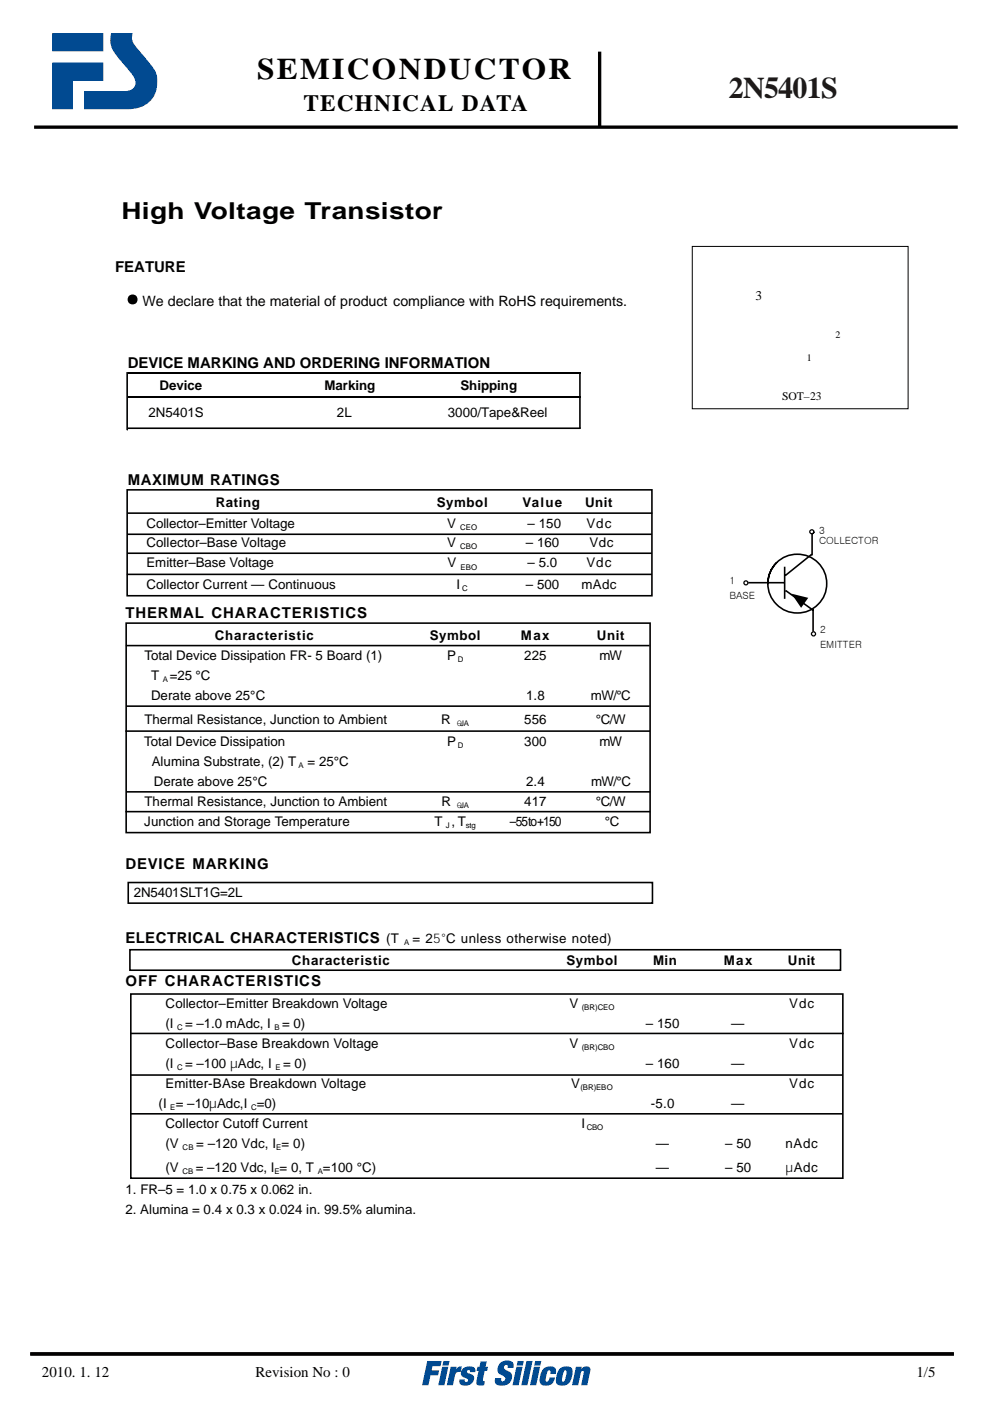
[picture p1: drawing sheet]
<svg xmlns="http://www.w3.org/2000/svg" width="210mm" height="297mm" viewBox="0 0 210 297" stroke-linecap="round" stroke-linejoin="round" font-family="sans-serif">
<defs><g id="words">
<text font-size="6.3" fill="#010000" x="54.6" y="16.8">SEMICONDUCTOR</text>
<text font-size="6.3" fill="#231815" x="154.7" y="20.8">2N5401S</text>
<text font-size="4.9" fill="#010000" x="64.4" y="23.6">TECHNICAL DATA</text>
<text font-size="4.9" x="25.8" y="46.4">High Voltage Transistor</text>
<g font-size="3.2">
<text x="24.4" y="57.6">FEATURE</text>
<text x="27.1" y="78">DEVICE MARKING AND ORDERING INFORMATION</text>
<text x="27.1" y="102.9">MAXIMUM RATINGS</text>
<text x="26.6" y="131">THERMAL CHARACTERISTICS</text>
<text x="26.6" y="184.3">DEVICE MARKING</text>
<text x="26.6" y="199.9">ELECTRICAL CHARACTERISTICS</text>
<text x="26.6" y="209.1">OFF CHARACTERISTICS</text>
</g>
<g font-size="3.2" fill="#010000">
<text x="8.9" y="292">2010. 1. 12</text>
<text x="54.2" y="292">Revision No : 0</text>
<text x="194.4" y="292">1/5</text>
</g>
<text font-size="3" x="30.2" y="64.8">We declare that the material of product compliance with RoHS requirements.</text>
<text font-size="2.8" fill="#040000" x="160.3" y="63.6">3</text>
<g font-size="2.8">
<text x="33.8" y="82.6">Device</text>
<text x="68.8" y="82.6">Marking</text>
<text x="97.7" y="82.6">Shipping</text>
<text x="31.5" y="88.5">2N5401S</text>
<text x="71.5" y="88.5">2L</text>
<text x="95" y="88.5">3000/Tape&amp;Reel</text>
<text x="45.8" y="107.5">Rating</text>
<text x="92.6" y="107.5">Symbol</text>
<text x="110.8" y="107.5">Value</text>
<text x="124.2" y="107.5">Unit</text>
<text x="31.1" y="111.8">Co ll ector–Emitter Voltage</text>
<text x="94.9" y="111.8">V</text>
<text x="111.9" y="111.8">– 150</text>
<text x="124.4" y="111.8">Vdc</text>
<text x="31.1" y="116.1">Co ll ector–Base Voltage</text>
<text x="94.9" y="116.1">V</text>
<text x="111.5" y="116.1">– 160</text>
<text x="125.1" y="116.1">Vdc</text>
<text x="31.1" y="124.8">Collector Current — Continuous</text>
<text x="31.1" y="120.3">Emitter–Base Voltage</text>
<text x="94.9" y="120.3">V</text>
<text x="96.8" y="124.8">I</text>
<text x="111.5" y="124.8">– 500</text>
<text x="111.9" y="120.3">– 5.0</text>
<text x="123.4" y="124.8">mAdc</text>
<text x="124.4" y="120.3">Vdc</text>
<text x="45.6" y="135.6">Characteristic</text>
<text x="91.2" y="135.6">Symbol</text>
<text x="110.5" y="135.6">Max</text>
<text x="126.7" y="135.6">Unit</text>
<text x="30.6" y="140">Total Device Dissipation FR- 5 Board (1)</text>
<text x="94.9" y="140">P</text>
<text x="111.2" y="140">225</text>
<text x="127.2" y="140">mW</text>
<text x="32" y="148.4">Derate above 25°C</text>
<text x="32.1" y="144.2">T</text>
<text x="36" y="144.2">=25 °C</text>
<text x="111.6" y="148.4">1.8</text>
<text x="125.4" y="148.4">mW/°C</text>
<text x="30.6" y="153.5">Thermal Resistance, Junction to Ambient</text>
<text x="93.6" y="153.5">R</text>
<text x="111.2" y="153.6">556</text>
<text x="126.4" y="153.6">°C/W</text>
<text x="30.6" y="158.3">Total Device Dissipation</text>
<text x="94.9" y="158.3">P</text>
<text x="111.2" y="158.2">300</text>
<text x="127.2" y="158.2">mW</text>
<text x="32.2" y="162.5">Alumina Substrate, (2) T</text>
<text x="32.6" y="166.7">Derate above 25°C</text>
<text x="65.3" y="162.5">= 25°C</text>
<text x="111.6" y="166.7">2.4</text>
<text x="125.4" y="166.7">mW/°C</text>
<text x="30.7" y="170.9">Thermal Resistance, Junction to Ambient</text>
<text x="93.6" y="170.9">R</text>
<text x="111.2" y="170.9">417</text>
<text x="126.4" y="170.9">°C/W</text>
<text x="30.6" y="175.2">Junction and Storage Temperature</text>
<text x="92.2" y="175.2">T , T</text>
<text x="108.2" y="175.2">–55to+150</text>
<text x="128.3" y="175.2">°C</text>
<text x="28.4" y="190.2">2N5401SLT1G=2L</text>
<text x="81.9" y="199.9">(T</text>
<text x="87.5" y="199.9">= 25°C unless otherwise noted)</text>
<text x="61.9" y="204.5">Characteristic</text>
<text x="120.2" y="204.5">Symbol</text>
<text x="138.6" y="204.5">Min</text>
<text x="153.5" y="204.5">Max</text>
<text x="167.2" y="204.5">Unit</text>
<text x="35.1" y="213.7">Co ll ector–Emitter Breakdown Voltage</text>
<text x="120.9" y="213.7">V</text>
<text x="167.4" y="213.7">Vdc</text>
<text x="35.1" y="218">(I</text>
<text x="39.3" y="218">= –1.0 mAdc, I</text>
<text x="59.8" y="218">= 0)</text>
<text x="137" y="218">– 150</text>
<text x="155.1" y="218">—</text>
<text x="35.1" y="226.5">(I</text>
<text x="35.1" y="222.2">Co ll ector–Base Breakdown Voltage</text>
<text x="39.3" y="226.5">= –100 µAdc, I</text>
<text x="60.1" y="226.5">= 0)</text>
<text x="120.9" y="222.2">V</text>
<text x="137" y="226.5">– 160</text>
<text x="155.1" y="226.5">—</text>
<text x="167.4" y="222.2">Vdc</text>
<text x="35.1" y="230.7">Emitter-BAse Breakdown Voltage</text>
<text x="121.2" y="230.7">V</text>
<text x="167.4" y="230.7">Vdc</text>
<text x="33.6" y="234.9">(I = –10µAdc,I =0)</text>
<text x="35.1" y="239.2">Collector Cutoff Current</text>
<text x="123.3" y="239.2">I</text>
<text x="138.1" y="234.9">-5.0</text>
<text x="155.1" y="234.9">—</text>
<text x="35.1" y="243.4">(V</text>
<text x="41.6" y="243.4">= –120 Vdc, I = 0)</text>
<text x="139.1" y="243.4">—</text>
<text x="153.8" y="243.4">– 50</text>
<text x="166.7" y="243.4">nAdc</text>
<text x="35.1" y="248.6">(V</text>
<text x="41.5" y="248.6">= –120 Vdc, I = 0, T =100 °C)</text>
<text x="139.1" y="248.6">—</text>
<text x="153.8" y="248.6">– 50</text>
<text x="166.7" y="248.6">µAdc</text>
<text x="26.6" y="253.2">1. FR–5 = 1.0 x 0.75 x 0.062 in.</text>
<text x="26.6" y="257.5">2. Alumina = 0.4 x 0.3 x 0.024 in. 99.5% alumina.</text>
</g>
<text font-size="2.5" x="165.9" y="84.8">SOT–23</text>
<g font-size="2.1" fill="#040000">
<text x="177.3" y="71.8">2</text>
<text x="171.2" y="76.6">1</text>
</g>
<g font-size="2.1">
<text x="173.8" y="113.2">3</text>
<text x="173.8" y="115.4">COLLECTOR</text>
<text x="154.8" y="123.8">1</text>
<text x="154.8" y="126.9">BASE</text>
<text x="174" y="134.2">2</text>
<text x="174" y="137.4">EMITTER</text>
</g>
<g font-size="1.7">
<text x="97.6" y="112.3">CEO</text>
<text x="97.6" y="116.5">CBO</text>
<text x="97.7" y="120.8">EBO</text>
<text x="98.1" y="125.3">C</text>
<text x="97.1" y="140.4">D</text>
<text x="34.5" y="144.6">A</text>
<text x="96.9" y="154">θJA</text>
<text x="97.1" y="158.7">D</text>
<text x="63.3" y="162.9">A</text>
<text x="96.9" y="171.4">θJA</text>
<text x="94.6" y="175.6">J</text>
<text x="98.8" y="175.6">stg</text>
<text x="85.7" y="200.3">A</text>
<text x="123.4" y="214.1">(BR)CEO</text>
<text x="37.6" y="218.4">C</text>
<text x="58.2" y="218.4">B</text>
<text x="37.6" y="226.9">C</text>
<text x="58.4" y="226.9">E</text>
<text x="123.4" y="222.7">(BR)CBO</text>
<text x="123.1" y="231.1">(BR)EBO</text>
<text x="36.1" y="235.4">E</text>
<text x="53.3" y="235.4">C</text>
<text x="124.5" y="239.6">CBO</text>
<text x="38.7" y="243.8">CB</text>
<text x="58.6" y="243.8">E</text>
<text x="38.7" y="249">CB</text>
<text x="58.2" y="249">E</text>
<text x="67.4" y="249">A</text>
</g>
</g></defs>
<g fill="none" stroke="#000" stroke-width=".34">
<path d="M27.1 79.1h96.1M27.1 84.2h96.1M27 103.9h111.3v22.4h-111.3zM27 113.3h111.3M27 117.3h111.3M27.1 108.8h111.3M164.7 119.3a6.2 6.2 0 0 0 2.6 10.4 6.2 6.2 0 0 0 8-7.1 6.2 6.2 0 0 0-10-3.8 6.2 6.2 0 0 0-2.4 4.9M172.2 117.5l-5.6 4.5M172.3 113v4.8M26.7 136.9h111.1M26.8 132.1h111.1v44.4h-111.1zM26.9 121.8h111.4"/>
<path d="M158.8 123.5h7.5M166.5 120.2v6.8M166.7 125.2l5.8 4.2M172.5 129.2v4.7M26.6 155h111.3M26.8 149.7h111M26.6 172.1h111.4M26.8 167.9h111.2M27.2 187.1h111.2v4.4h-111.2zM27.6 201.4h150.7v4.3h-150.7zM27.8 210.7h151v39.1h-151zM27.8 219.1h151.2"/>
<path d="M27.7 236.1h151.1M27.8 227.9h151"/>
</g>
<path d="M167.9 125.9l3.6 .9-1.5 2.1z" fill="#000"/>
<g fill="none" stroke="#000" stroke-width=".26">
<path d="M172.7 112.7a.44 .44 0 0 1-.6 .5 .44 .44 0 0 1-.2-.7 .44 .44 0 0 1 .7 0 .42 .42 0 0 1-.3 .7"/>
<circle cx="158.3" cy="123.6" r=".43"/>
<circle cx="172.6" cy="134.4" r=".44"/>
</g>
<g fill="#000">
<path d="M26.8 78.9h.3v12.4l-.3-.1zM122.9 79.2h.3v11.7l-.3 .1zM27.1 90.6h96.1v.3l-96.1 .1z"/>
<circle cx="28.1" cy="63.5" r="1.06"/>
</g>
<path d="M127.2 10.9v16.1M7.2 27h196" fill="none" stroke="#010000" stroke-width=".71" stroke-linecap="butt"/>
<path d="M23.6 7l-.1 .6a5 5 0 0 0 1.5 4.5l.8 1a12.2 12.2 0 0 1 2.9 4.1 1.82 1.82 0 0 1-2.2 2.1h-8.7v3.9h9.3a5.7 5.7 0 0 0 5.8-3.3 5.7 5.7 0 0 0-1.1-6.5l-2.4-2.9a4.4 4.4 0 0 1-1.4-2.5l.1-1zM11.1 13.3v9.9h4.4v-6.1h6.4v-3.8zM11.1 7v3.9h10.8v-3.9z" fill="#014a91"/>
<path d="M6.4 287.1h196" fill="none" stroke="#231815" stroke-width=".71" stroke-linecap="butt"/>
<path d="M96.9 288.1h15.3v5h-15.3z" fill-rule="evenodd" fill="#fff"/>
<path d="M6.4 287.1h196" fill="none" stroke="#010000" stroke-width=".71" stroke-linecap="butt"/>
<g fill="#014a91">
<path d="M90.6 288.6h3.1l-.2 1.1h-1.7l-.2 .8h1.6l-.3 1.1h-1.6l-.4 2.1h-1.3z"/>
<path d="M95.6 289.8h1.3l-.1 .6a1.16 1.16 0 0 1 1.2-.7l-.3 1.2h-.3a.8 .8 0 0 0-.9 .7l-.4 2.1h-1.3z"/>
<path d="M98.2 290.2a1.89 1.89 0 0 1 2.6 .1v.6l-1.1-.1a.34 .34 0 0 0-.4-.3 .34 .34 0 0 0-.2 .4l.1 .2a1.35 1.35 0 0 1 1.4 1.4 1.82 1.82 0 0 1-3.1 .7v-.7h1.1v.2a.36 .36 0 0 0 .5 .2 .36 .36 0 0 0 .1-.6 1.35 1.35 0 0 1-1.4-1.4z"/>
<path d="M102 288.6h1.3l-.3 1.2h.5l-.2 .9h-.5l-.4 1.8 .1 .3h.4l-.2 .9a1.57 1.57 0 0 1-1.6-.3l.4-2.7h-.4l.2-.9h.4z"/>
<path d="M106.3 288.9a2.23 2.23 0 0 1 2.5-.1l.2 .7-.1 .5h-1.2a.44 .44 0 0 0-.3-.6 .44 .44 0 0 0-.5 .5 2.03 2.03 0 0 0 1.3 1 1.79 1.79 0 0 1 .2 2.1 1.79 1.79 0 0 1-2 .8 1.16 1.16 0 0 1-1.2-.4 1.16 1.16 0 0 1-.1-1.2h1.3a.47 .47 0 0 0 .3 .7 .47 .47 0 0 0 .5-.6 2.63 2.63 0 0 0-1.4-1.2 1.77 1.77 0 0 1 .5-2.2z"/>
<path d="M111.7 288.6h1.3l-1.1 5.1h-1.3z"/>
<path d="M115.2 290.3a1.99 1.99 0 0 1 2.6-.2l.2 .6-.1 .6h-1.2l.1-.2a.36 .36 0 0 0-.3-.6 .36 .36 0 0 0-.4 .4l-.3 1.7 .2 .4a.84 .84 0 0 0 .6-.9h1.2a1.84 1.84 0 0 1-1.3 1.6 1.84 1.84 0 0 1-1.9-.5 3.7 3.7 0 0 1 .6-2.9z"/>
<path d="M122.2 289.8h1.2l-.1 .5a1.17 1.17 0 0 1 1.9-.2v.7l-.6 2.9h-1.3l.6-2.7-.1-.2-.2-.1-.4 .4-.5 2.6h-1.3z"/>
<path d="M94.1 288.6h1.3l-.2 .9h-1.3zM93.8 289.8h1.3l-.8 3.9h-1.3z"/>
<path d="M109.8 288.6h1.3l-.2 .9h-1.3zM109.6 289.8h1.3l-.9 3.9h-1.3z"/>
<path d="M113.6 288.6h1.3l-.3 .9h-1.3zM113.3 289.8h1.3l-.8 3.9h-1.3z"/>
<path d="M119.7 290.6l-.5 1.8v.4l.3 .2a2.46 2.46 0 0 0 .7-2.3l-.2-.2zM118.6 290.3a1.92 1.92 0 0 1 2.8-.1 3.4 3.4 0 0 1-1.2 3.4 1.41 1.41 0 0 1-2.3-.9l.3-1.4z"/>
</g>
<path d="M146.9 52.2h45.8v34.5h-45.8z" fill="none" stroke="#000" stroke-width=".21"/>
<g fill="#fff">
<path d="M170.5 74.8h4.3v1.5h-4.3z"/>
<path d="M177.1 70.2h4.3v1.4h-4.3z"/>
<path d="M160.8 61h4.3v1.4h-4.3z"/>
<path d="M175.5 74.6h6.5v1.5h-6.5z"/>
</g>
<use href="#words"/>
</svg>
